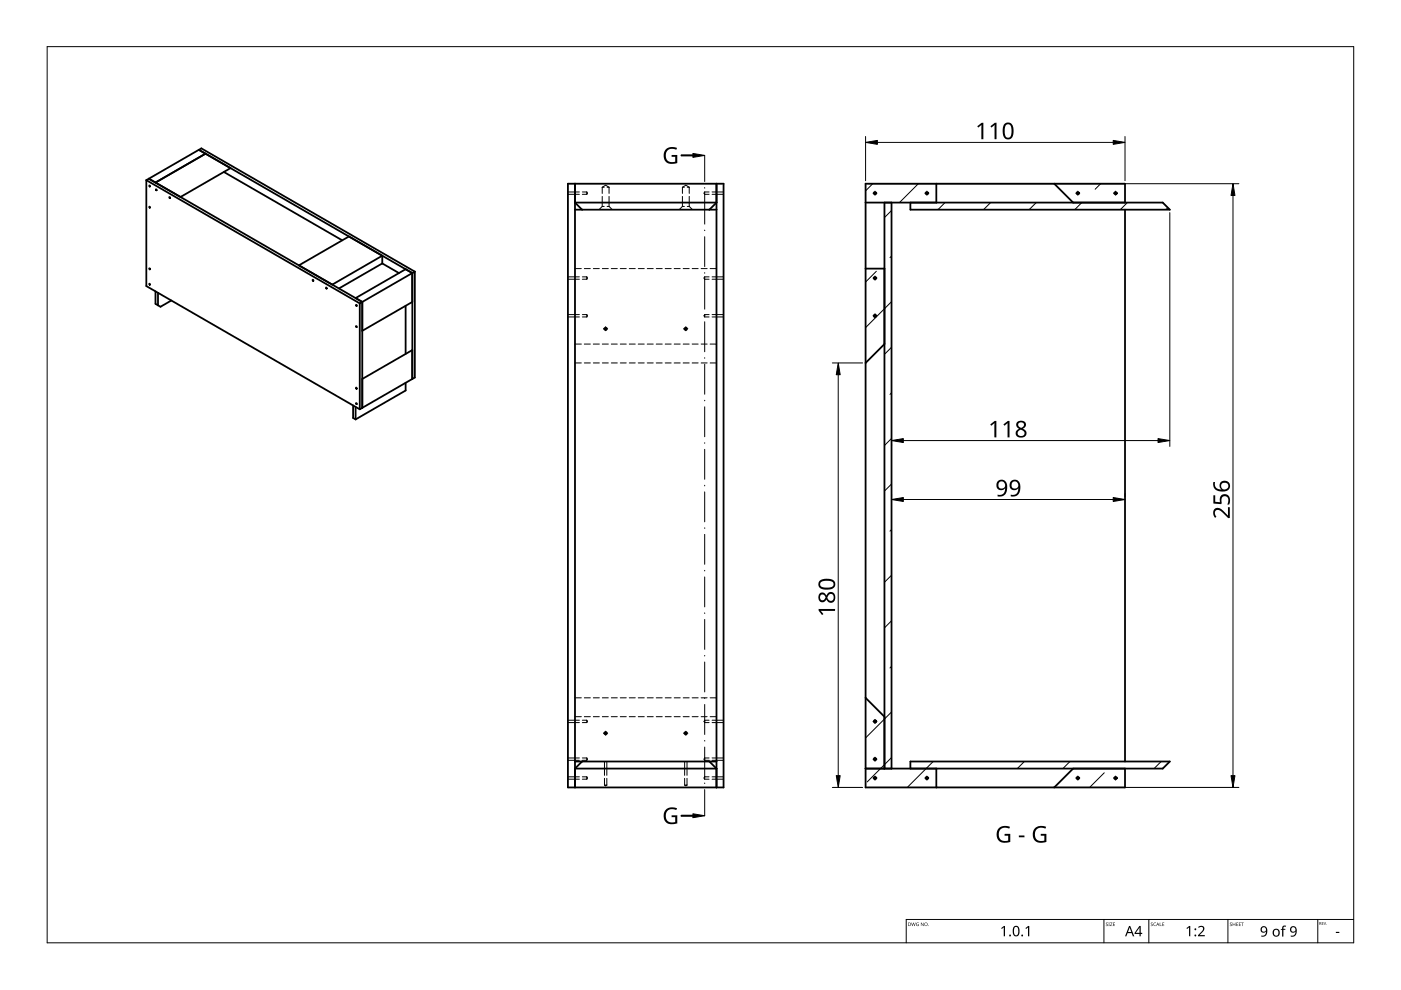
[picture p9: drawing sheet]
<svg xmlns="http://www.w3.org/2000/svg" width="297mm" height="210mm" viewBox="0 0 297 210" stroke-linecap="round" stroke-linejoin="round" font-family="sans-serif">
<g fill="none" stroke="#000" stroke-width=".21">
<path d="M127.7 39.7v1.3M128.1 39.7h-.4M128.7 39.7h.4M129.1 39.7l-.7-.4-.7 .4M129.1 39.7v1.3M144.7 39.7v1.3M145.1 39.7h-.4M145.7 39.7h.4M146.1 39.7l-.7-.4-.7 .4M146.1 39.7v1.3M120.4 58.7h2.4M120.4 40.7h2.4"/>
<path d="M122.8 59.2h-2.4M122.8 41.2h-2.4M123.3 57h-1.4M123.5 58.7h.9M123.5 40.7h.9M124.4 59.2h-.9M124.4 41.2h-.9M124.4 40.7v.5M124.4 58.7v.5M124.4 58.7l.2 .3-.2 .2M124.4 40.7l.2 .3-.2 .2M125.2 57h-1.3"/>
<path d="M127.1 57h-1.3M127.7 41.6v2.2M127.7 43.8l-.7 .7M127.7 43.8h.4M129 57h-1.3M129.1 41.6v2.2M129.1 43.8l.7 .7M129.1 43.8h-.4M130.9 57h-1.3M132.8 57h-1.3M134.7 57h-1.3M136.6 57h-1.3"/>
<path d="M138.5 57h-1.3M140.4 57h-1.3M142.3 57h-1.3M144.2 57h-1.3M144.7 41.6v2.2M144.7 43.8l-.7 .7M144.7 43.8h.4M146.1 57h-1.3M146.1 41.6v2.2M146.1 43.8l.7 .7M146.1 43.8h-.4M148 57h-1.2"/>
<path d="M149.4 58.7h.9M149.4 40.7h.9M149.4 40.7v.5M149.4 58.7v.5M149.4 58.7l-.1 .3 .1 .2M149.4 40.7l-.1 .3 .1 .2M149.9 57h-1.2M150.3 59.2h-.9M150.3 41.2h-.9M151 58.7h2.4M151 40.7h2.4M151.9 57h-1.3"/>
<path d="M153.4 59.2h-2.4M153.4 41.2h-2.4M120.4 67.2h2.4M121.9 73h1.4M121.9 77h1.4M122.8 66.7h-2.4M123.5 67.2h.9M123.9 73h1.3M123.9 77h1.3M124.4 66.7v.5M124.4 66.7l.2 .3-.2 .2M124.4 66.7h-.9"/>
<path d="M125.8 73h1.3M125.8 77h1.3M127.7 73h1.3M127.7 77h1.3M129.6 73h1.3M129.6 77h1.3M131.5 73h1.3M131.5 77h1.3M133.4 73h1.3M133.4 77h1.3M135.3 73h1.3M135.3 77h1.3"/>
<path d="M137.2 73h1.3M137.2 77h1.3M139.1 73h1.3M139.1 77h1.3M141 73h1.3M141 77h1.3M142.9 73h1.3M142.9 77h1.3M144.8 73h1.3M144.8 77h1.3M146.8 73h1.2M146.8 77h1.2"/>
<path d="M148.7 73h1.2M148.7 77h1.2M149.4 67.2h.9M149.4 66.7v.5M149.4 66.7l-.1 .3 .1 .2M150.3 66.7h-.9M150.6 73h1.3M150.6 77h1.3M151 67.2h2.4M153.4 66.7h-2.4M120.4 153.2h2.4M120.4 152.7h2.4"/>
<path d="M121.9 148h1.4M123.3 152h-1.4M123.5 152.7h.9M123.5 153.2h.9M123.9 148h1.3M124.4 152.7v.5M124.4 152.7l.2 .3-.2 .2M125.2 152h-1.3M125.8 148h1.3M127.1 152h-1.3M127.7 148h1.3M129 152h-1.3"/>
<path d="M129.6 148h1.3M130.9 152h-1.3M131.5 148h1.3M132.8 152h-1.3M133.4 148h1.3M134.7 152h-1.3M135.3 148h1.3M136.6 152h-1.3M137.2 148h1.3M138.5 152h-1.3M139.1 148h1.3M140.4 152h-1.3"/>
<path d="M141 148h1.3M142.3 152h-1.3M142.9 148h1.3M144.2 152h-1.3M144.8 148h1.3M146.1 152h-1.3M146.8 148h1.2M148 152h-1.2M148.7 148h1.2M149.4 152.7h.9M149.4 153.2h.9M149.4 152.7v.5"/>
<path d="M149.4 152.7l-.1 .3 .1 .2M149.9 152h-1.2M150.6 148h1.3M151 152.7h2.4M151 153.2h2.4M151.9 152h-1.3M120.4 161.2h2.4M122.8 165.2h-2.4M122.8 164.7h-2.4M122.8 160.7h-2.4M123.5 161.2h.9M124.4 165.2h-.9"/>
<path d="M124.4 160.7v.5M124.4 164.7v.5M124.4 164.7l.2 .3-.2 .2M124.4 160.7l.2 .3-.2 .2M124.4 164.7h-.9M124.4 160.7h-.9M128.2 161.5v2.9M128.2 165v1.5M128.2 166.5l.2 .1 .3-.1M128.2 166.5h.5M128.7 161.5v2.9M128.7 165v1.5"/>
<path d="M145.2 161.5v2.9M145.2 165v1.5M145.2 166.5l.2 .1 .3-.1M145.2 166.5h.5M145.7 161.5v2.9M145.7 165v1.5M149.4 161.2h.9M149.4 160.7v.5M149.4 164.7v.5M149.4 164.7l-.1 .3 .1 .2M149.4 160.7l-.1 .3 .1 .2M150.3 165.2h-.9"/>
<path d="M150.3 164.7h-.9M150.3 160.7h-.9M151 161.2h2.4M153.4 164.7h-2.4M153.4 160.7h-2.4M153.4 165.2h-2.4"/>
</g>
<g fill="none" stroke="#000" stroke-width=".38">
<path d="M31 38.2v22.5l45.3 26.1M31 38.2l45.3 26.1M31.6 37.9l-.6 .3M31.6 37.9l45.2 26.1M31.7 39.3v.3zM42.2 31.8l.5-.3 45.2 26.1M42.2 31.8l45.2 26.1v22.5M42.2 31.8l-10.6 6.1M43.6 32.6l-10.6 6.1M47.5 36.5l25.1 14.5M48.9 35.6l-10.6 6.2M120.4 39h33v128h-33z"/>
<path d="M121.9 39v128M151.9 39v128M198.5 39v4M223.5 39l4 4M31.6 56.9l.1 .2zM31.7 43.8v.2zM33.1 40.1l.1 .3zM35.9 41.8l.1 .2zM66.3 59.3l.1 .3zM74 50.1l-10.6 6.2M81.1 55.9l-9.2 5.3M81.1 55.9v-1.7l-10.7 6.1"/>
<path d="M81.1 55.9l3.5 2M86 57.1l-10.6 6.1M87.9 57.6l-11.1 6.4M87.9 57.6v22.4l-11.1 6.5M123.4 44.5l-1.5-1.5h30l-1.5 1.5M151.9 44.5h-30M183.5 43h63l1.5 1.5h-55v-1.5M185.4 58.7l.3 .1v.3l-.2 .1-.2-.2zM185.4 40.7l.3 .1v.3h-.4v-.1zM187.5 43v120M187.5 57h-4M189 43v120"/>
<path d="M238.5 43v-4h-55v128h55v-4M238.5 44.5v117M31.7 60.2v.2zM33 61.8v2.6l1 .6 2.3-1.3M33.5 62.1v2.6M69.1 61l.2 .2zM75.5 69.1l.1 .3zM75.5 64.7l.1 .2zM76.3 64.3v22.5M76.8 64v22.5M76.8 64l-.5 .3M86 64.8v10.2"/>
<path d="M87.4 64l-10.6 6.1M87.4 74.2l-10.6 6.2M128.2 69.6l.3-.1 .1 .4h-.4zM145.2 69.5l.4 .1-.1 .3h-.3zM185.4 66.7l.3 .1v.3l-.2 .1-.2-.2zM187.5 73l-4 4M74.9 86v2.6l.5 .3M75.4 86.3v2.6M75.5 85.5l.1 .2zM75.5 82.2l.1 .2zM76.8 86.5l-.5 .3M86 81.2v1.6l-10.6 6.1"/>
<path d="M183.5 148l4 4M185.3 152.8h.4v.3h-.4zM123.4 161.5l-1.5 1.5h30l-1.5-1.5M151.9 161.5h-30M183.5 163h63l1.5-1.5h-55v1.5M185.3 160.8h.4v.3h-.4zM185.4 164.7l.3 .1v.3l-.2 .1-.2-.2zM196.4 164.7l.3 .1v.3l-.2 .1-.2-.2zM198.5 163v4M227.5 163l-4 4M228.4 164.7l.3 .1v.3l-.2 .1-.2-.2zM236.4 164.7l.3 .1v.3l-.2 .1-.2-.2z"/>
<circle cx="196.5" cy="41" r=".25"/>
<circle cx="228.5" cy="41" r=".25"/>
<circle cx="236.5" cy="41" r=".25"/>
<circle cx="128.4" cy="155.5" r=".26"/>
<circle cx="145.4" cy="155.5" r=".26"/>
</g>
<g fill="none" stroke="#000" stroke-width=".21">
<path d="M185 39l-1.5 1.5M194.7 39l-4 4M223.7 39h-.1M233.4 39l-1.2 1.1M185.8 57.5l-2.3 2.3M189 44.6l-1.5 1.5M189 54.3l-.3 .3M200.3 43l-1.4 1.5M210 43l-1.5 1.5M219.7 43l-1.5 1.5M229.3 43l-1.4 1.5M239 43l-1.5 1.5"/>
<path d="M247.6 44l-.4 .5M189 64l-5.5 5.5M189 73.6l-1.5 1.5M189 83.3l-.3 .3M189 93l-1.5 1.5M189 102.6l-1.5 1.5M189 112.3l-.3 .3M189 122l-1.5 1.5M189 131.6l-1.5 1.5M189 141.3l-.3 .3M189 151l-5.5 5.5M189 160.6l-5.1 5.2"/>
<path d="M197.9 161.5l-5.5 5.5M217.2 161.5l-1.5 1.5M226.9 161.5l-1.5 1.5M234.1 163.9l-3.1 3.1M246.2 161.5l-1.5 1.5"/>
</g>
<path d="M10 9.9h277v190h-277z" fill="none" stroke="#000" stroke-width=".21"/>
<path d="M234 194.9v5M243.6 194.9v5M260.3 194.9v5M279.4 194.9v5M287 194.9h-94.9v5" fill="none" stroke="#000" stroke-width=".21"/>
<g fill="#000">
<path d="M193.2 195.6l.2 .6 .2-.6 .3 .6 .2-.6-.2 .7-.2-.6-.3 .6zM194.3 195.7l.5-.1-.4 .1-.1 .3 .3 .3h.1v-.3h-.1h.2v.3l-.5-.1zM195.2 195.6l.5 .6 .1-.6v.7l-.5-.6-.1 .6zM212.3 196.8l.6-.5h.2v2.2h-.3v-1.9l-.4 .4zM217.4 196.8l.6-.5h.2v2.2h-.2v-1.9l-.5 .4zM234.5 195.7l.4-.1-.3 .1 .2 .3a.23 .23 0 0 1 0 .3 .23 .23 0 0 1-.3-.1 .18 .18 0 0 0 .2 .1 .18 .18 0 0 0 0-.3l-.2-.1zM235 195.6h.3v.7h-.3zM235.4 195.6h.4l-.3 .7h.4h-.6l.4-.6zM236 195.6h.4l-.3 .1v.2h.3l-.3 .1v.3h.3h-.4zM244 195.7l.4-.1-.3 .1 .2 .3a.23 .23 0 0 1 0 .3 .23 .23 0 0 1-.3-.1 .18 .18 0 0 0 .2 .1 .18 .18 0 0 0 .1-.3l-.3-.1zM244.6 195.7l.5-.1-.2 .1a.3 .3 0 0 0-.2 .4 .3 .3 0 0 0 .4 .1l-.5 .1zM245.9 195.6l.1 .7h.3h-.4z"/>
<path d="M246.4 195.6h.4l-.3 .1v.2h.3l-.3 .1v.3h.3h-.4zM251.6 196.8l.5-.5h.3v2.2h-.3v-1.9l-.4 .4zM254 196.5a.76 .76 0 0 1 1.2 0 .76 .76 0 0 1-.3 1.2l-.6 .6h1.1v.2h-1.4v-.2l.8-.8a.52 .52 0 0 0 .2-.8 .52 .52 0 0 0-.8 0zM260.8 195.7l.4-.1-.3 .1 .2 .3a.23 .23 0 0 1 0 .3 .23 .23 0 0 1-.4-.1 .18 .18 0 0 0 .3 .1 .18 .18 0 0 0 0-.3l-.2-.1zM261.4 195.6v.3h.4l.1-.3v.7l-.1-.3h-.4v.3zM262.1 195.6h.4l-.3 .1v.2h.3l-.3 .1v.3h.3h-.4zM262.7 195.6h.4l-.3 .1v.2h.3l-.3 .1v.3h.3h-.4zM263.2 195.6h.5l-.2 .1v.6l-.1-.6zM272 196.4l.7-.1-.1 .2h-.3l-.2 .2v.2h.4v.2h-.4v1.5h-.3v-1.5h-.3l.3-.2zM280.3 195.5h.3l-.3 .1v.2h.3h-.3v.2l.3 .1h-.3zM280.6 195.5l.3 .5 .3-.5-.3 .6zM283.2 197.6h.8v.2h-.8z"/>
<path d="M192.5 195.6l.6 .2-.1 .5h-.5zM192.6 195.7v.6l.3-.1 .1-.4z"/>
<path d="M195.9 196a.4 .4 0 0 1 .8 0 .4 .4 0 0 1-.8 0zM196.1 196a.27 .27 0 0 0 .5 0 .27 .27 0 0 0-.5 0z"/>
<path d="M215 196.4a.79 .79 0 0 1 .9 .1 .79 .79 0 0 1 .3 .9 .8 .8 0 0 1-.8 1.1 .8 .8 0 0 1-.7-1.1zM215.2 196.6l-.2 .8a.53 .53 0 0 0 .1 .7 .53 .53 0 0 0 .7 0l.1-.5a.84 .84 0 0 0-.5-1.1z"/>
<path d="M239.4 196.3h.2l.9 2.2h-.3l-.3-.7h-.8l-.3 .7h-.3zM239.5 196.6l-.3 1h.7z"/>
<path d="M241.6 196.3h.3v1.5h.3v.2h-.3v.5h-.3v-.5h-1.1v-.2zM241.6 196.6l-.8 1.2h.8z"/>
<path d="M245.4 195.6l.4 .7-.2-.2h-.3l-.2 .2zM245.5 195.7l-.2 .3h.3z"/>
<path d="M267.4 196.6a.77 .77 0 0 1 1-.1 .77 .77 0 0 1 .3 .8 1.03 1.03 0 0 1-1.3 1.3v-.3l.5 .1 .3-.2 .2-.7a.68 .68 0 0 1-1 .1 .68 .68 0 0 1 0-1zM267.5 197.1a.48 .48 0 0 0 .9 0 .48 .48 0 0 0-.9 0z"/>
<path d="M270 197.1a.82 .82 0 0 1 1.3 .1 .82 .82 0 0 1-.3 1.2 .82 .82 0 0 1-1.2-.4zM270.3 197.2a.58 .58 0 0 0-.2 .9 .58 .58 0 0 0 .9 0v-.2a.53 .53 0 0 0-.1-.6 .53 .53 0 0 0-.6-.1z"/>
<path d="M273.7 196.6a.77 .77 0 0 1 .9-.1 .77 .77 0 0 1 .3 .8 1.03 1.03 0 0 1-1.2 1.3v-.3l.5 .1 .3-.2 .2-.7a.68 .68 0 0 1-1 .1 .68 .68 0 0 1 0-1zM273.7 197.1a.5 .5 0 0 0 1 0 .5 .5 0 0 0-1 0z"/>
<path d="M279.7 195.5h.2a.17 .17 0 0 1 .2 .1 .17 .17 0 0 1-.1 .2l.2 .3-.4-.2-.1 .2zM279.8 195.6v.2h.2v-.2z"/>
<circle cx="196.9" cy="196.3" r=".07"/>
<circle cx="214.2" cy="198.3" r=".2"/>
<circle cx="216.7" cy="198.3" r=".2"/>
<circle cx="253.5" cy="198.3" r=".2"/>
<circle cx="253.5" cy="197" r=".2"/>
<circle cx="281.3" cy="196.1" r=".06"/>
</g>
<g fill="none" stroke="#000" stroke-width=".21">
<path d="M149.4 33v5.5M149.4 39.8v.1M149.4 41.2v6.3M149.4 50.2v6.3M149.4 59.2v6.4M149.4 48.8v.1M149.4 57.8v.1M149.4 68.2v6.4M149.4 77.2v6.4M149.4 66.8v.1M149.4 75.8v.2M149.4 86.3v6.3"/>
<path d="M149.4 95.3v6.3M149.4 84.9v.1M149.4 93.9v.1M149.4 104.3v6.3M149.4 113.3v6.4M149.4 102.9v.1M149.4 111.9v.1M149.4 122.3v6.4M149.4 131.3v6.4M149.4 120.9v.2M149.4 129.9v.2M149.4 139v.1"/>
<path d="M149.4 140.4v6.3M149.4 149.4v6.3M149.4 158.4v6.3M149.4 148v.1M149.4 157v.1M149.4 167.4v5.6M149.4 166v.1"/>
</g>
<path d="M146.9 32.5l2.5 .5-2.5 .4zM144.4 32.8h2.5v.3h-2.5zM146.9 172.5l2.5 .5-2.5 .4zM144.4 172.9h2.5v.2h-2.5z" fill="#000" stroke="#000" stroke-width=".21"/>
<path d="M141.2 31.6a2.23 2.23 0 0 1 2.4-.2l-.2 .4a1.44 1.44 0 0 0-2.2 1 1.44 1.44 0 0 0 2 1.5v-1h-.8v-.4h1.2v1.7h-.3a1.86 1.86 0 0 1-2.3-.5 1.86 1.86 0 0 1 .2-2.5zM141.2 171.7a2.23 2.23 0 0 1 2.4-.3l-.2 .4a1.44 1.44 0 0 0-2.2 1 1.44 1.44 0 0 0 2 1.5v-1h-.8v-.4h1.2v1.7l-.3 .1a1.86 1.86 0 0 1-2.3-.6 1.86 1.86 0 0 1 .2-2.4z" fill="#000"/>
<g fill="#000">
<path d="M207.2 26.8l.9-.8h.4v3.5h-.4v-3l-.7 .6zM210 26.8l.9-.8h.4v3.5h-.4v-3l-.7 .6zM209.9 90l1-.7h.3v3.4h-.4v-3l-.6 .6zM212.7 90l1-.7h.3v3.4h-.4v-3l-.6 .6zM257.3 105h.4v1.4l1 .1a1.17 1.17 0 0 1 .9-1.7 1.17 1.17 0 0 1 1.2 1.5l-.2 .7h-.4a1.03 1.03 0 0 0-.5-1.8 .93 .93 0 0 0-.7 1.5l-.1 .2-1.6-.1zM257.5 108a1.5 1.5 0 0 1 2.1 .6l.8 .7v-1.8h.3v2.3h-.3l-1.1-1.1a.98 .98 0 0 0-1.7-.2v.4l.3 .7-.3 .2a1.47 1.47 0 0 1-.1-1.8zM173.6 129.1h3.4v.4h-3l.6 .7-.3 .2-.7-.9zM211.8 175.6a2.23 2.23 0 0 1 2.3-.3l-.1 .4a1.44 1.44 0 0 0-2.2 1.1 1.44 1.44 0 0 0 2 1.4v-1h-.8v-.4h1.2v1.7l-.3 .1a1.86 1.86 0 0 1-2.3-.6 1.86 1.86 0 0 1 .2-2.4zM216 177.1h1.2v.4h-1.2zM219.4 175.6a2.23 2.23 0 0 1 2.4-.3l-.2 .4a1.44 1.44 0 0 0-2.2 1.1 1.44 1.44 0 0 0 2 1.4v-1h-.7v-.4h1.2v1.7l-.3 .1a1.86 1.86 0 0 1-2.4-.6 1.86 1.86 0 0 1 .2-2.4z"/>
<path d="M213 26.2a1.16 1.16 0 0 1 1.3-.1 1.16 1.16 0 0 1 .6 1.3v.4a1.36 1.36 0 0 1-1.3 1.8 1.57 1.57 0 0 1-1-2.1l.1-.7zM213.3 26.5a2.16 2.16 0 0 0 .3 2.7 .82 .82 0 0 0 .9-1.1 1.35 1.35 0 0 0-.8-1.8z"/>
<path d="M215.6 89.5l.9-.3a.87 .87 0 0 1 1 .7 .87 .87 0 0 1-.6 1 1 1 0 0 1 .7 1.3 1 1 0 0 1-1.4 .6 .94 .94 0 0 1-.9-.9 .94 .94 0 0 1 .8-1l-.2-.1a.88 .88 0 0 1-.3-1.3zM215.8 91.9a.69 .69 0 0 0 1.3 0 .69 .69 0 0 0-1.3 0zM215.9 90.1a.6 .6 0 0 0 1.2 0 .6 .6 0 0 0-1.2 0z"/>
<path d="M211.6 102a1.28 1.28 0 0 1 1.5 0 1.28 1.28 0 0 1 .4 1.5 1.58 1.58 0 0 1-2 1.7v-.3a1.16 1.16 0 0 0 1.2-.2 1.16 1.16 0 0 0 .4-1.2 1.08 1.08 0 0 1-1.6 .1 1.08 1.08 0 0 1 .1-1.6zM211.6 102.8a.76 .76 0 0 0 1.5 0 .76 .76 0 0 0-1.5 0z"/>
<path d="M214.3 102a1.28 1.28 0 0 1 1.6 0 1.28 1.28 0 0 1 .4 1.5 1.58 1.58 0 0 1-2 1.7v-.3a1.16 1.16 0 0 0 1.2-.2 1.16 1.16 0 0 0 .4-1.2 1.08 1.08 0 0 1-1.6 .1 1.08 1.08 0 0 1 0-1.6zM214.4 102.8a.76 .76 0 0 0 1.5 0 .76 .76 0 0 0-1.5 0z"/>
<path d="M257.3 102.2h.3a1.18 1.18 0 0 0 1.4 1.6 1.08 1.08 0 0 1-.1-1.6 1.08 1.08 0 0 1 1.6 0 1.22 1.22 0 0 1 .1 1.5 1.22 1.22 0 0 1-1.3 .5 1.64 1.64 0 0 1-2-2zM258.9 103a.76 .76 0 0 0 1.5 0 .76 .76 0 0 0-1.5 0z"/>
<path d="M173.9 125.8a.88 .88 0 0 1 1.3 .5 1 1 0 0 1 1.3-.7 1 1 0 0 1 .6 1.3 .94 .94 0 0 1-.9 .9 .94 .94 0 0 1-1-.7 .89 .89 0 0 1-1 .6 .89 .89 0 0 1-.7-1zM175.5 126.7a.7 .7 0 0 0 1.4 0 .7 .7 0 0 0-1.4 0zM173.9 126.6a.58 .58 0 0 0 1.1 0 .58 .58 0 0 0-1.1 0z"/>
<path d="M173.8 123.2a2.6 2.6 0 0 1 3.2 .2 1.22 1.22 0 0 1-.2 1.3 1.22 1.22 0 0 1-1.3 .3 1.53 1.53 0 0 1-2-1zM174.1 123.4a.75 .75 0 0 0-.1 .9 .75 .75 0 0 0 1 .3l1-.1a.69 .69 0 0 0 .7-.6 .69 .69 0 0 0-.8-.7h-1.2z"/>
</g>
<g fill="none" stroke="#000" stroke-width=".21">
<path d="M185.3 41h-.2M185.3 59h-.2M185.4 41h.2M185.4 59h.2M185.5 40.5v.3M185.5 40.9v.1M185.5 58.5v.3M185.5 58.9v.1M185.5 41.1v.3M185.5 59.1v.3M185.7 41h.2M185.7 59h.2"/>
<path d="M196.3 41h-.2M196.4 41h.2M196.5 40.5v.3M196.5 40.9v.1M196.5 41.1v.3M196.7 41h.2M228.3 41h-.2M228.4 41h.2M228.5 41.1v.3M228.5 40.5v.3M228.5 40.9v.1M228.7 41h.2"/>
<path d="M236.3 41h-.2M236.4 41h.2M236.5 41.1v.3M236.5 40.5v.3M236.5 40.9v.1M236.7 41h.2M128 69.7h.2M128.4 69.3v.2M128.4 69.6v.2M128.4 69.9v.2M128.5 69.7h-.2M128.8 69.7h-.2"/>
<path d="M145 69.7h.2M145.4 69.3v.2M145.4 69.6v.2M145.4 69.9v.2M145.5 69.7h-.2M145.8 69.7h-.2M185.1 67h.2M185.5 66.5v.3M185.5 66.9v.1M185.5 67.1v.3M185.6 67h-.2M185.9 67h-.2"/>
<path d="M128.2 155.5h-.2M128.3 155.5h.2M128.4 155v.3M128.4 155.4v.1M128.4 155.6v.3M128.6 155.5h.2M145.2 155.5h-.2M145.3 155.5h.2M145.4 155v.3M145.4 155.4v.1M145.4 155.6v.3M145.6 155.5h.2"/>
<path d="M185.1 153h.2M185.4 153h.2M185.5 152.5v.3M185.5 152.9v.1M185.5 153.1v.3M185.7 153h.2M185.1 161h.2M185.1 165h.2M185.5 160.5v.3M185.5 160.9v.1M185.5 164.5v.3M185.5 164.9v.1"/>
<path d="M185.5 161.1v.3M185.5 165.1v.3M185.6 161h-.2M185.6 165h-.2M185.9 161h-.2M185.9 165h-.2M196.1 165h.2M196.5 164.5v.3M196.5 164.9v.1M196.5 165.1v.3M196.6 165h-.2M196.9 165h-.2"/>
<path d="M228.1 165h.2M228.5 165.1v.3M228.5 164.5v.3M228.5 164.9v.1M228.6 165h-.2M228.9 165h-.2M236.1 165h.2M236.5 165.1v.3M236.5 164.5v.3M236.5 164.9v.1M236.6 165h-.2M236.9 165h-.2"/>
</g>
<g fill="none" stroke="#000" stroke-width=".21">
<path d="M183.5 28.9v9.4M184.1 39h78.6M236 30.2h-50M238.5 28.9v9.4M248 45.1v49.6M261.4 41.5v123M176.5 77h6.4M177.7 79.5v85M189 94v.7M245.5 93.4h-54M189 104.7v.6M236 105.9h-44.5"/>
<path d="M238.5 104.7v.6M176.5 167h6.4M262.7 167h-78.6"/>
</g>
<path d="M183.5 30.2l2.5-.4v.8zM236 29.8l2.5 .4-2.5 .4zM261.4 39l.4 2.5h-.8zM177.7 77l.4 2.5h-.8zM189 93.4l2.5-.4v.8zM245.5 93l2.5 .4-2.5 .4zM189 105.9l2.5-.4v.8zM236 105.5l2.5 .4-2.5 .4zM177.3 164.5h.8l-.4 2.5zM261 164.5h.8l-.4 2.5z" fill="#000" stroke="#000" stroke-width=".21"/>
</svg>
